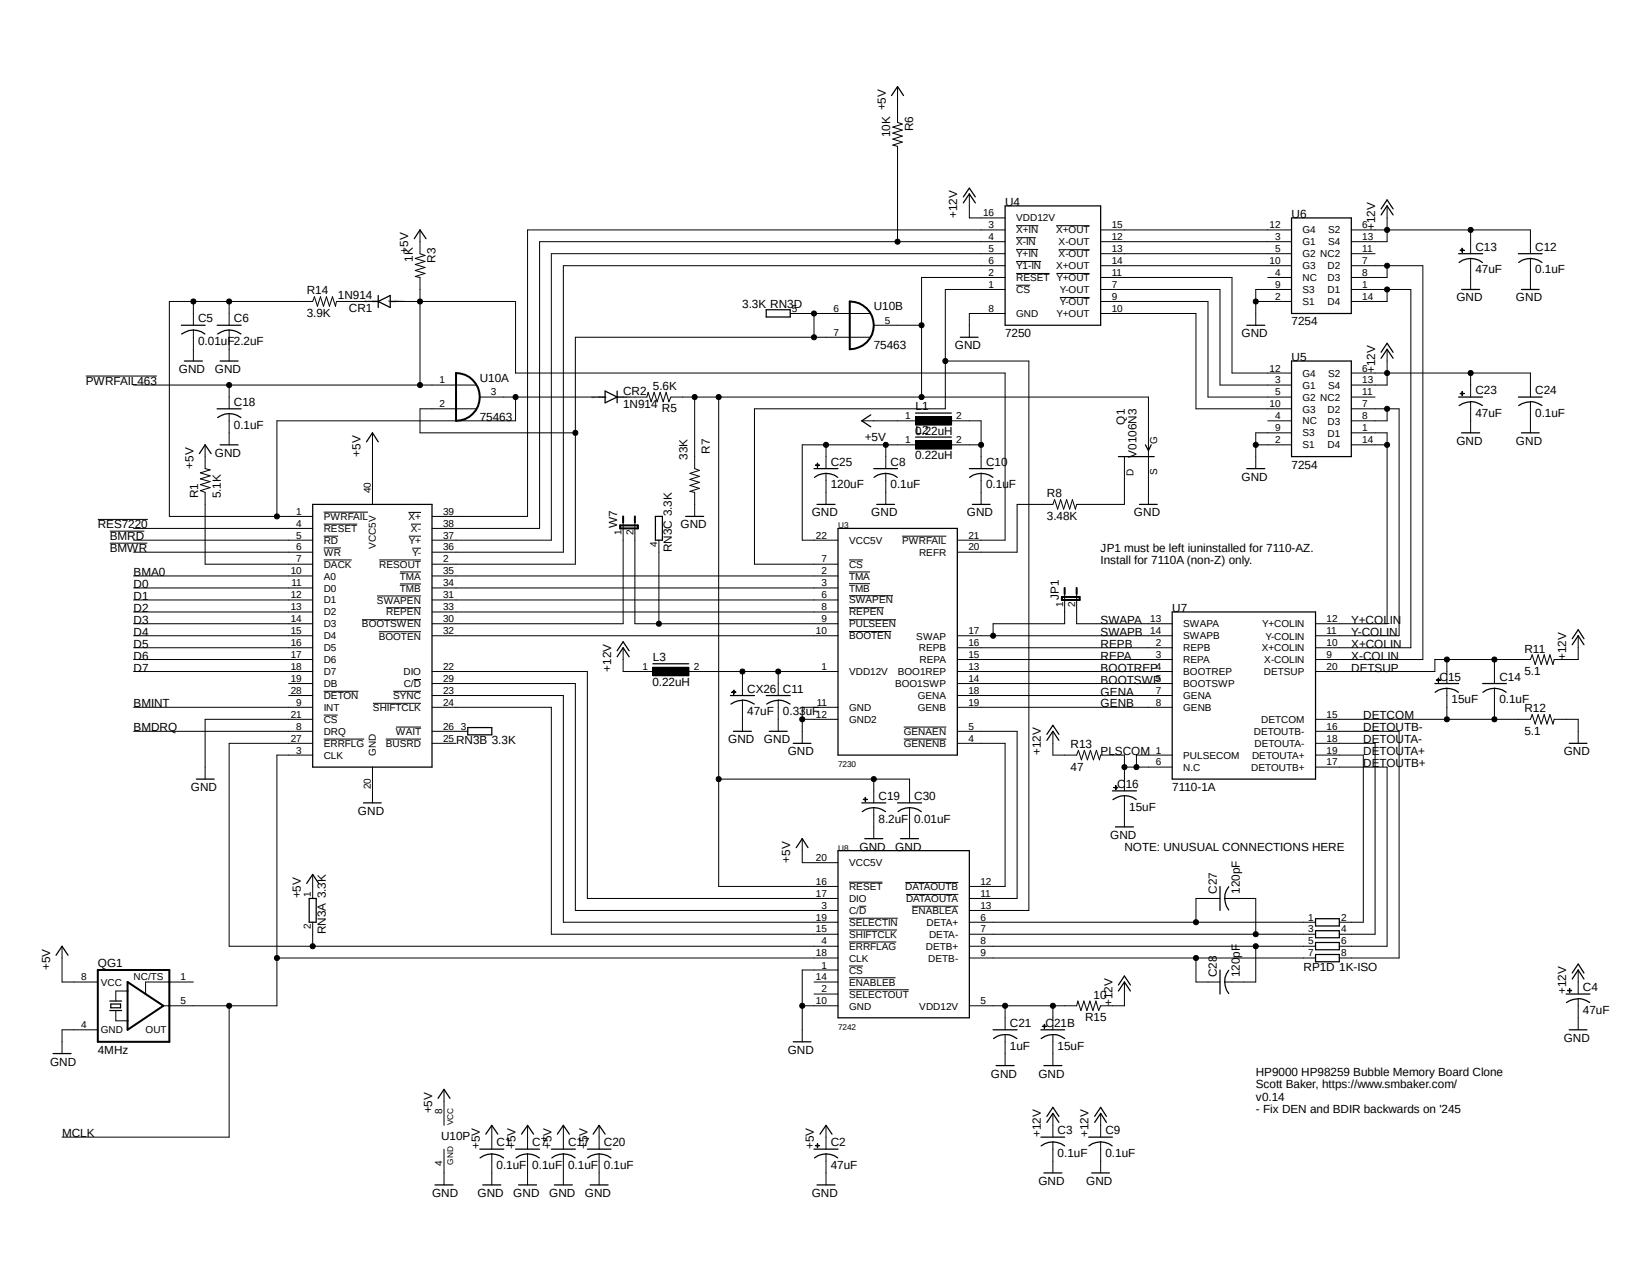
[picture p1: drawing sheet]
<svg xmlns="http://www.w3.org/2000/svg" width="279mm" height="216mm" viewBox="0 0 279 216" stroke-linecap="round" stroke-linejoin="round" font-family="sans-serif">
<defs><g id="words">
<g font-size="2">
<text x="149.9" y="18.7" transform="rotate(-90 149.9 18.7)">+5V</text>
<text x="150.7" y="23.2" transform="rotate(-90 150.7 23.2)">10K</text>
<text x="154.5" y="22.2" transform="rotate(-90 154.5 22.2)">R6</text>
<text x="170.1" y="34.8">U4</text>
<text x="162" y="36.9" transform="rotate(-90 162 36.9)">+12V</text>
<text x="218.6" y="36.9">U6</text>
<text x="232.7" y="38.9" transform="rotate(-90 232.7 38.9)">+12V</text>
<text x="69.1" y="42.9" transform="rotate(-90 69.1 42.9)">+5V</text>
<text x="69.8" y="44.3" transform="rotate(-90 69.8 44.3)">1K</text>
<text x="73.7" y="44.4" transform="rotate(-90 73.7 44.4)">R3</text>
<text x="249.7" y="46.3">47uF</text>
<text x="249.7" y="42.4">C13</text>
<text x="259.8" y="42.4">C12</text>
<text x="259.8" y="46.3">0.1uF</text>
<text x="51.9" y="53.6">3.9K</text>
<text x="51.9" y="49.8">R14</text>
<text x="57.2" y="50.5">1N914</text>
<text x="59.1" y="52.8">CR1</text>
<text x="125.6" y="52.2">3.3K RN3D</text>
<text x="147.9" y="52.5">U10B</text>
<text x="246.5" y="51">GND</text>
<text x="256.5" y="51">GND</text>
<text x="33.5" y="58.4">0.01uF2.2uF</text>
<text x="33.5" y="54.5">C5</text>
<text x="39.6" y="54.5">C6</text>
<text x="147.9" y="59.1">75463</text>
<text x="161.6" y="59.1">GND</text>
<text x="170.1" y="57.1">7250</text>
<text x="210.1" y="57.1">GND</text>
<text x="218.6" y="55">7254</text>
<text x="14.5" y="65.2">PWRFAIL463</text>
<text x="30.3" y="63.1">GND</text>
<text x="36.4" y="63.1">GND</text>
<text x="81.2" y="64.6">U10A</text>
<text x="110.5" y="66">5.6K</text>
<text x="218.6" y="61.1">U5</text>
<text x="232.7" y="63.1" transform="rotate(-90 232.7 63.1)">+12V</text>
<text x="39.6" y="68.7">C18</text>
<text x="81.2" y="71.2">75463</text>
<text x="105.5" y="69">1N914</text>
<text x="105.5" y="66.8">CR2</text>
<text x="112" y="69.8">R5</text>
<text x="154.9" y="69.4">L1</text>
<text x="190.4" y="71.8" transform="rotate(-90 190.4 71.8)">Q1</text>
<text x="249.7" y="70.5">47uF</text>
<text x="249.7" y="66.7">C23</text>
<text x="259.8" y="70.5">0.1uF</text>
<text x="259.8" y="66.7">C24</text>
<text x="36.4" y="77.3">GND</text>
<text x="39.6" y="72.5">0.1uF</text>
<text x="61" y="77.3" transform="rotate(-90 61 77.3)">+5V</text>
<text x="116.3" y="77.8" transform="rotate(-90 116.3 77.8)">33K</text>
<text x="120.1" y="76.8" transform="rotate(-90 120.1 76.8)">R7</text>
<text x="146.3" y="74.6">+5V</text>
<text x="154.9" y="77.7">0.22uH</text>
<text x="154.9" y="73.6">0.22uH</text>
<text x="154.9" y="73.4">L2</text>
<text x="192.3" y="77.4" transform="rotate(-90 192.3 77.4)">V0106N3</text>
<text x="246.5" y="75.3">GND</text>
<text x="256.5" y="75.3">GND</text>
<text x="32.7" y="79.3" transform="rotate(-90 32.7 79.3)">+5V</text>
<text x="140.6" y="82.6">120uF</text>
<text x="140.6" y="78.8">C25</text>
<text x="150.7" y="78.8">C8</text>
<text x="150.7" y="82.6">0.1uF</text>
<text x="166.9" y="82.6">0.1uF</text>
<text x="166.9" y="78.8">C10</text>
<text x="210.1" y="81.3">GND</text>
<text x="218.6" y="79.3">7254</text>
<text x="16.6" y="89.4">RES7220</text>
<text x="33.5" y="84.3" transform="rotate(-90 33.5 84.3)">R1</text>
<text x="37.4" y="84.3" transform="rotate(-90 37.4 84.3)">5.1K</text>
<text x="104.4" y="89.4" transform="rotate(-90 104.4 89.4)">W7</text>
<text x="115.1" y="89.4">GND</text>
<text x="137.4" y="87.4">GND</text>
<text x="147.4" y="87.4">GND</text>
<text x="163.6" y="87.4">GND</text>
<text x="177.2" y="88">3.48K</text>
<text x="177.2" y="84.2">R8</text>
<text x="191.9" y="87.4">GND</text>
<text x="18.6" y="93.4">BMWR</text>
<text x="18.6" y="91.4">BMRD</text>
<text x="113.7" y="93.4" transform="rotate(-90 113.7 93.4)">RN3C 3.3K</text>
<text x="186.3" y="93.3">JP1 must be left iuninstalled for 7110-AZ.</text>
<text x="186.3" y="95.5">Install for 7110A (non-Z) only.</text>
<text x="22.6" y="99.5">D0</text>
<text x="22.6" y="101.5">D1</text>
<text x="22.6" y="97.5">BMA0</text>
<text x="179.2" y="101.5" transform="rotate(-90 179.2 101.5)">JP1</text>
<text x="22.6" y="103.5">D2</text>
<text x="22.6" y="105.5">D3</text>
<text x="22.6" y="107.6">D4</text>
<text x="186.3" y="107.6">SWAPB</text>
<text x="186.3" y="105.5">SWAPA</text>
<text x="198.4" y="103.5">U7</text>
<text x="228.7" y="107.6">Y-COLIN</text>
<text x="228.7" y="105.5">Y+COLIN</text>
<text x="22.6" y="109.6">D5</text>
<text x="22.6" y="111.6">D6</text>
<text x="22.6" y="113.6">D7</text>
<text x="103.4" y="113.6" transform="rotate(-90 103.4 113.6)">+12V</text>
<text x="110.5" y="111.8">L3</text>
<text x="186.3" y="109.6">REPB</text>
<text x="186.3" y="111.6">REPA</text>
<text x="186.3" y="113.6">BOOTREP</text>
<text x="228.7" y="113.6">DETSUP</text>
<text x="228.7" y="111.6">X-COLIN</text>
<text x="228.7" y="109.6">X+COLIN</text>
<text x="258" y="110.4">R11</text>
<text x="265" y="111.6" transform="rotate(-90 265 111.6)">+12V</text>
<text x="22.6" y="119.7">BMINT</text>
<text x="110.4" y="116">0.22uH</text>
<text x="126.4" y="117.2">CX26</text>
<text x="132.5" y="117.2">C11</text>
<text x="186.3" y="115.7">BOOTSWP</text>
<text x="186.3" y="117.7">GENA</text>
<text x="186.3" y="119.7">GENB</text>
<text x="243.6" y="115.1">C15</text>
<text x="245.7" y="119">15uF</text>
<text x="253.7" y="119">0.1uF</text>
<text x="253.7" y="115.1">C14</text>
<text x="258" y="114.3">5.1</text>
<text x="22.6" y="123.7">BMDRQ</text>
<text x="77.2" y="125.9">RN3B 3.3K</text>
<text x="123.2" y="125.8">GND</text>
<text x="126.4" y="121">47uF</text>
<text x="129.3" y="125.8">GND</text>
<text x="132.5" y="121">0.33uF</text>
<text x="230.7" y="125.8">DETOUTA-</text>
<text x="230.7" y="123.7">DETOUTB-</text>
<text x="230.7" y="121.7">DETCOM</text>
<text x="258" y="124.3">5.1</text>
<text x="258" y="120.5">R12</text>
<text x="133.3" y="127.8">GND</text>
<text x="176.1" y="127.8" transform="rotate(-90 176.1 127.8)">+12V</text>
<text x="181.2" y="130.4">47</text>
<text x="181.2" y="126.6">R13</text>
<text x="186.3" y="127.8">PLSCOM</text>
<text x="230.7" y="129.8">DETOUTB+</text>
<text x="230.7" y="127.8">DETOUTA+</text>
<text x="264.6" y="127.8">GND</text>
<text x="32.3" y="133.8">GND</text>
<text x="60.6" y="137.9">GND</text>
<text x="148.7" y="135.3">C19</text>
<text x="154.7" y="135.3">C30</text>
<text x="189.1" y="133.3">C16</text>
<text x="191.1" y="137.2">15uF</text>
<text x="198.4" y="133.8">7110-1A</text>
<text x="145.5" y="143.9">GND</text>
<text x="148.7" y="139.2">8.2uF</text>
<text x="151.5" y="143.9">GND</text>
<text x="154.7" y="139.2">0.01uF</text>
<text x="187.9" y="141.9">GND</text>
<text x="190.3" y="143.9">NOTE: UNUSUAL CONNECTIONS HERE</text>
<text x="133.7" y="146" transform="rotate(-90 133.7 146)">+5V</text>
<text x="50.9" y="152" transform="rotate(-90 50.9 152)">+5V</text>
<text x="206" y="151.2" transform="rotate(-90 206 151.2)">C27</text>
<text x="209.8" y="151.2" transform="rotate(-90 209.8 151.2)">120pF</text>
<text x="55.1" y="158.1" transform="rotate(-90 55.1 158.1)">RN3A 3.3K</text>
<text x="8.5" y="164.1" transform="rotate(-90 8.5 164.1)">+5V</text>
<text x="16.6" y="163.6">QG1</text>
<text x="206" y="165.4" transform="rotate(-90 206 165.4)">C28</text>
<text x="209.8" y="165.4" transform="rotate(-90 209.8 165.4)">120pF</text>
<text x="220.6" y="164.3">RP1D 1K-ISO</text>
<text x="267.9" y="167.7">C4</text>
<text x="170.9" y="173.7">C21</text>
<text x="177" y="173.7">C21B</text>
<text x="183.6" y="172.8">R15</text>
<text x="185.1" y="169">10</text>
<text x="188.3" y="170.2" transform="rotate(-90 188.3 170.2)">+12V</text>
<text x="265" y="168.2" transform="rotate(-90 265 168.2)">+12V</text>
<text x="267.9" y="171.5">47uF</text>
<text x="16.6" y="178.3">4MHz</text>
<text x="133.3" y="178.3">GND</text>
<text x="170.9" y="177.6">1uF</text>
<text x="179" y="177.6">15uF</text>
<text x="264.6" y="176.3">GND</text>
<text x="8.5" y="180.3">GND</text>
<text x="167.7" y="182.3">GND</text>
<text x="175.7" y="182.3">GND</text>
<text x="212.5" y="182">HP9000 HP98259 Bubble Memory Board Clone</text>
<text x="212.5" y="184.1">Scott Baker, https://www.smbaker.com/</text>
<text x="73.1" y="188.4" transform="rotate(-90 73.1 188.4)">+5V</text>
<text x="179" y="191.9">C3</text>
<text x="187.1" y="191.9">C9</text>
<text x="212.5" y="186.3">v0.14</text>
<text x="212.5" y="188.4">- Fix DEN and BDIR backwards on '245</text>
<text x="10.5" y="192.4">MCLK</text>
<text x="74.6" y="192.9">U10P</text>
<text x="81.2" y="194.4" transform="rotate(-90 81.2 194.4)">+5V</text>
<text x="84" y="193.9">C1</text>
<text x="84" y="197.8">0.1uF 0.1uF 0.1uF 0.1uF</text>
<text x="87.2" y="194.4" transform="rotate(-90 87.2 194.4)">+5V</text>
<text x="90.1" y="193.9">C7</text>
<text x="93.3" y="194.4" transform="rotate(-90 93.3 194.4)">+5V</text>
<text x="96.1" y="193.9">C17</text>
<text x="99.4" y="194.4" transform="rotate(-90 99.4 194.4)">+5V</text>
<text x="102.2" y="193.9">C20</text>
<text x="137.8" y="194.4" transform="rotate(-90 137.8 194.4)">+5V</text>
<text x="140.6" y="197.8">47uF</text>
<text x="140.6" y="193.9">C2</text>
<text x="176.1" y="192.4" transform="rotate(-90 176.1 192.4)">+12V</text>
<text x="179" y="195.7">0.1uF</text>
<text x="184.2" y="192.4" transform="rotate(-90 184.2 192.4)">+12V</text>
<text x="187.1" y="195.7">0.1uF</text>
<text x="73.1" y="202.5">GND</text>
<text x="80.8" y="202.5">GND</text>
<text x="86.9" y="202.5">GND</text>
<text x="92.9" y="202.5">GND</text>
<text x="99" y="202.5">GND</text>
<text x="137.4" y="202.5">GND</text>
<text x="175.7" y="200.5">GND</text>
<text x="183.8" y="200.5">GND</text>
</g>
<g font-size="1.7">
<text x="166.4" y="36.6">16</text>
<text x="167.3" y="38.6">3</text>
<text x="167.3" y="40.6">4</text>
<text x="172" y="37.5">VDD12V</text>
<text x="172" y="39.5">X+IN</text>
<text x="172" y="41.5">X-IN</text>
<text x="178.7" y="39.5">X+OUT</text>
<text x="179.2" y="41.5">X-OUT</text>
<text x="188.1" y="38.6">15</text>
<text x="188.1" y="40.6">12</text>
<text x="214.8" y="38.6">12</text>
<text x="215.8" y="40.6">3</text>
<text x="220.4" y="39.5">G4</text>
<text x="220.4" y="41.5">G1</text>
<text x="224.7" y="39.5">S2</text>
<text x="224.7" y="41.5">S4</text>
<text x="230.5" y="38.6">6</text>
<text x="230.5" y="40.6">13</text>
<text x="167.3" y="42.6">5</text>
<text x="167.3" y="44.7">6</text>
<text x="167.3" y="46.7">2</text>
<text x="172" y="43.5">Y+IN</text>
<text x="172" y="45.6">Y1-IN</text>
<text x="172" y="47.6">RESET Y+OUT</text>
<text x="178.7" y="45.6">X+OUT</text>
<text x="179.2" y="43.6">X-OUT</text>
<text x="188.1" y="42.6">13</text>
<text x="188.1" y="44.7">14</text>
<text x="188.1" y="46.7">11</text>
<text x="214.8" y="44.7">10</text>
<text x="215.8" y="42.6">5</text>
<text x="215.8" y="46.7">4</text>
<text x="220.4" y="43.5">G2 NC2</text>
<text x="220.4" y="45.6">G3</text>
<text x="220.4" y="47.6">NC</text>
<text x="224.7" y="45.6">D2</text>
<text x="224.7" y="47.6">D3</text>
<text x="230.5" y="42.6">11</text>
<text x="230.5" y="44.7">7</text>
<text x="230.5" y="46.7">8</text>
<text x="134" y="52.7">5</text>
<text x="141.1" y="52.7">6</text>
<text x="167.3" y="48.7">1</text>
<text x="167.3" y="52.7">8</text>
<text x="172" y="49.6">CS</text>
<text x="172" y="53.6">GND</text>
<text x="178.8" y="53.6">Y+OUT</text>
<text x="179.4" y="49.6">Y-OUT</text>
<text x="179.4" y="51.6">Y-OUT</text>
<text x="188.1" y="48.7">7</text>
<text x="188.1" y="50.7">9</text>
<text x="188.1" y="52.7">10</text>
<text x="215.8" y="48.7">9</text>
<text x="215.8" y="50.7">2</text>
<text x="220.4" y="49.6">S3</text>
<text x="220.4" y="51.6">S1</text>
<text x="224.7" y="49.6">D1</text>
<text x="224.7" y="51.6">D4</text>
<text x="230.5" y="48.7">1</text>
<text x="230.5" y="50.7">14</text>
<text x="141.1" y="56.8">7</text>
<text x="149.7" y="54.8">5</text>
<text x="74.4" y="64.9">1</text>
<text x="214.8" y="62.9">12</text>
<text x="215.8" y="64.9">3</text>
<text x="220.4" y="63.8">G4</text>
<text x="220.4" y="65.7">G1</text>
<text x="224.7" y="63.8">S2</text>
<text x="224.7" y="65.8">S4</text>
<text x="230.5" y="62.9">6</text>
<text x="230.5" y="64.9">13</text>
<text x="74.4" y="68.9">2</text>
<text x="83.1" y="66.9">3</text>
<text x="153.2" y="70.9">1</text>
<text x="161.8" y="70.9">2</text>
<text x="214.8" y="68.9">10</text>
<text x="215.8" y="66.9">5</text>
<text x="215.8" y="70.9">4</text>
<text x="220.4" y="67.8">G2 NC2</text>
<text x="220.4" y="69.8">G3</text>
<text x="220.4" y="71.8">NC</text>
<text x="224.7" y="69.8">D2</text>
<text x="224.7" y="71.8">D3</text>
<text x="230.5" y="66.9">11</text>
<text x="230.5" y="68.9">7</text>
<text x="230.5" y="70.9">8</text>
<text x="153.2" y="75">1</text>
<text x="161.8" y="75">2</text>
<text x="195.8" y="75.1" transform="rotate(-90 195.8 75.1)">G</text>
<text x="215.8" y="72.9">9</text>
<text x="215.8" y="75">2</text>
<text x="220.4" y="73.8">S3</text>
<text x="220.4" y="75.9">S1</text>
<text x="224.7" y="73.9">D1</text>
<text x="224.7" y="75.9">D4</text>
<text x="230.5" y="72.9">1</text>
<text x="230.5" y="75">14</text>
<text x="62.7" y="83.5" transform="rotate(-90 62.7 83.5)">40</text>
<text x="191.8" y="80.5" transform="rotate(-90 191.8 80.5)">D</text>
<text x="195.8" y="80.4" transform="rotate(-90 195.8 80.4)">S</text>
<text x="50.1" y="87.1">1</text>
<text x="50.1" y="89.1">4</text>
<text x="54.8" y="88">PWRFAIL</text>
<text x="69.1" y="88">X+</text>
<text x="75" y="87.1">39</text>
<text x="75" y="89.1">38</text>
<text x="50.1" y="91.1">5</text>
<text x="50.1" y="93.1">6</text>
<text x="50.1" y="95.2">7</text>
<text x="54.8" y="90">RESET</text>
<text x="54.8" y="92">RD</text>
<text x="54.8" y="94">WR</text>
<text x="63.6" y="92.9" transform="rotate(-90 63.6 92.9)">VCC5V</text>
<text x="69.2" y="92">Y+</text>
<text x="69.6" y="90">X-</text>
<text x="69.8" y="94.1">Y-</text>
<text x="75" y="91.1">37</text>
<text x="75" y="93.1">36</text>
<text x="75" y="95.2">2</text>
<text x="105.2" y="90.6" transform="rotate(-90 105.2 90.6)">1</text>
<text x="107.2" y="90.6" transform="rotate(-90 107.2 90.6)">2</text>
<text x="111.2" y="92.6" transform="rotate(-90 111.2 92.6)">4</text>
<text x="138.1" y="91.1">22</text>
<text x="139" y="95.2">7</text>
<text x="143.7" y="92">VCC5V</text>
<text x="152.7" y="92">PWRFAIL</text>
<text x="155.5" y="94.1">REFR</text>
<text x="163.9" y="91.1">21</text>
<text x="163.9" y="93.1">20</text>
<text x="49.2" y="97.2">10</text>
<text x="49.2" y="101.2">12</text>
<text x="49.3" y="99.2">11</text>
<text x="54.8" y="96.1">DACK</text>
<text x="54.8" y="98.1">A0</text>
<text x="54.8" y="100.1">D0</text>
<text x="64.2" y="96.1">RESOUT</text>
<text x="67.7" y="98.1">TMA</text>
<text x="67.7" y="100.1">TMB</text>
<text x="75" y="97.2">35</text>
<text x="75" y="99.2">34</text>
<text x="75" y="101.2">31</text>
<text x="139" y="97.2">2</text>
<text x="139" y="99.2">3</text>
<text x="139" y="101.2">6</text>
<text x="143.7" y="96.1">CS</text>
<text x="143.7" y="98.1">TMA</text>
<text x="143.7" y="100.1">TMB</text>
<text x="49.2" y="103.3">13</text>
<text x="49.2" y="105.3">14</text>
<text x="49.2" y="107.3">15</text>
<text x="54.8" y="102.1">D1</text>
<text x="54.8" y="104.1">D2</text>
<text x="54.8" y="106.2">D3</text>
<text x="61.3" y="106.2">BOOTSWEN</text>
<text x="63.8" y="102.2">SWAPEN</text>
<text x="65.4" y="104.1">REPEN</text>
<text x="75" y="103.3">33</text>
<text x="75" y="105.3">30</text>
<text x="75" y="107.3">32</text>
<text x="138.1" y="107.3">10</text>
<text x="139" y="103.3">8</text>
<text x="139" y="105.3">9</text>
<text x="143.7" y="102.1">SWAPEN</text>
<text x="143.7" y="104.1">REPEN</text>
<text x="143.7" y="106.2">PULSEEN</text>
<text x="163.9" y="107.3">17</text>
<text x="179.9" y="102.7" transform="rotate(-90 179.9 102.7)">1</text>
<text x="181.9" y="102.7" transform="rotate(-90 181.9 102.7)">2</text>
<text x="194.6" y="105.3">13</text>
<text x="194.6" y="107.3">14</text>
<text x="200.2" y="106.2">SWAPA</text>
<text x="213.6" y="106.2">Y+COLIN</text>
<text x="224.5" y="105.3">12</text>
<text x="224.5" y="107.3">11</text>
<text x="49.2" y="109.3">16</text>
<text x="49.2" y="111.3">17</text>
<text x="49.2" y="113.4">18</text>
<text x="54.8" y="108.2">D4</text>
<text x="54.8" y="110.2">D5</text>
<text x="54.8" y="112.2">D6</text>
<text x="64.1" y="108.2">BOOTEN</text>
<text x="75" y="113.4">22</text>
<text x="108.7" y="113.4">1</text>
<text x="117.4" y="113.4">2</text>
<text x="139" y="113.4">1</text>
<text x="143.7" y="108.2">BOOTEN</text>
<text x="155.1" y="108.2">SWAP</text>
<text x="155.5" y="110.2">REPB</text>
<text x="155.6" y="112.2">REPA</text>
<text x="163.9" y="109.3">16</text>
<text x="163.9" y="111.3">15</text>
<text x="163.9" y="113.4">13</text>
<text x="195.6" y="109.3">2</text>
<text x="195.6" y="111.3">3</text>
<text x="195.6" y="113.4">4</text>
<text x="200.2" y="108.2">SWAPB</text>
<text x="200.2" y="110.2">REPB</text>
<text x="200.2" y="112.2">REPA</text>
<text x="213.5" y="110.2">X+COLIN</text>
<text x="214" y="112.2">X-COLIN</text>
<text x="214.2" y="108.2">Y-COLIN</text>
<text x="224.5" y="109.3">10</text>
<text x="224.5" y="111.3">9</text>
<text x="224.5" y="113.4">20</text>
<text x="49.2" y="115.4">19</text>
<text x="49.2" y="117.4">28</text>
<text x="50.1" y="119.4">9</text>
<text x="54.8" y="114.3">D7</text>
<text x="54.8" y="116.2">DB</text>
<text x="54.8" y="118.3">DETON</text>
<text x="66.5" y="118.3">SYNC</text>
<text x="68.3" y="114.3">DIO</text>
<text x="68.3" y="116.3">C/D</text>
<text x="75" y="115.4">29</text>
<text x="75" y="117.4">23</text>
<text x="75" y="119.4">24</text>
<text x="138.2" y="119.4">11</text>
<text x="143.7" y="114.3">VDD12V</text>
<text x="151.5" y="116.3">BOO1SWP</text>
<text x="151.9" y="114.3">BOO1REP</text>
<text x="155.3" y="118.3">GENA</text>
<text x="163.9" y="115.4">14</text>
<text x="163.9" y="117.4">18</text>
<text x="163.9" y="119.4">19</text>
<text x="195.6" y="115.4">5</text>
<text x="195.6" y="117.4">7</text>
<text x="195.6" y="119.4">8</text>
<text x="200.2" y="114.3">BOOTREP</text>
<text x="200.2" y="116.2">BOOTSWP</text>
<text x="200.2" y="118.3">GENA</text>
<text x="213.9" y="114.3">DETSUP</text>
<text x="49.2" y="121.4">21</text>
<text x="49.2" y="125.5">27</text>
<text x="50.1" y="123.4">8</text>
<text x="54.8" y="120.3">INT</text>
<text x="54.8" y="122.3">CS</text>
<text x="54.8" y="124.3">DRQ</text>
<text x="63.1" y="120.3">SHIFTCLK</text>
<text x="67" y="124.4">WAIT</text>
<text x="75" y="123.4">26</text>
<text x="75" y="125.5">25</text>
<text x="78" y="123.4">3</text>
<text x="138.1" y="121.4">12</text>
<text x="143.7" y="120.3">GND</text>
<text x="143.7" y="122.3">GND2</text>
<text x="153" y="124.4">GENAEN</text>
<text x="155.3" y="120.3">GENB</text>
<text x="163.9" y="123.4">5</text>
<text x="163.9" y="125.5">4</text>
<text x="200.2" y="120.3">GENB</text>
<text x="212.2" y="124.4">DETOUTB-</text>
<text x="213.4" y="122.3">DETCOM</text>
<text x="224.5" y="121.4">15</text>
<text x="224.5" y="123.4">16</text>
<text x="224.5" y="125.5">18</text>
<text x="50.1" y="127.5">3</text>
<text x="54.8" y="126.4">ERRFLG</text>
<text x="54.8" y="128.4">CLK</text>
<text x="63.6" y="127.9" transform="rotate(-90 63.6 127.9)">GND</text>
<text x="65.3" y="126.4">BUSRD</text>
<text x="153" y="126.4">GENENB</text>
<text x="195.6" y="127.5">1</text>
<text x="195.6" y="129.5">6</text>
<text x="200.2" y="128.4">PULSECOM</text>
<text x="200.2" y="130.4">N.C</text>
<text x="211.8" y="130.4">DETOUTB+</text>
<text x="211.9" y="128.4">DETOUTA+</text>
<text x="212.3" y="126.4">DETOUTA-</text>
<text x="224.5" y="127.5">19</text>
<text x="224.5" y="129.5">17</text>
<text x="62.7" y="133.5" transform="rotate(-90 62.7 133.5)">20</text>
<text x="138.1" y="145.7">20</text>
<text x="138.1" y="149.7">16</text>
<text x="143.7" y="146.6">VCC5V</text>
<text x="165.9" y="149.7">12</text>
<text x="52.6" y="151.7" transform="rotate(-90 52.6 151.7)">1</text>
<text x="138.1" y="151.7">17</text>
<text x="138.1" y="155.8">19</text>
<text x="139" y="153.8">3</text>
<text x="143.7" y="150.6">RESET</text>
<text x="143.7" y="152.6">DIO</text>
<text x="143.7" y="154.6">C/D</text>
<text x="153.2" y="150.6">DATAOUTB</text>
<text x="153.3" y="152.7">DATAOUTA</text>
<text x="154.3" y="154.6">ENABLEA</text>
<text x="165.9" y="151.7">11</text>
<text x="165.9" y="153.8">13</text>
<text x="165.9" y="155.8">6</text>
<text x="221.4" y="155.8">1</text>
<text x="226.9" y="155.8">2</text>
<text x="52.6" y="157.3" transform="rotate(-90 52.6 157.3)">2</text>
<text x="138.1" y="161.8">18</text>
<text x="138.1" y="157.8">15</text>
<text x="139" y="159.8">4</text>
<text x="143.7" y="156.7">SELECTIN</text>
<text x="143.7" y="158.7">SHIFTCLK</text>
<text x="143.7" y="160.7">ERRFLAG</text>
<text x="156.7" y="160.7">DETB+</text>
<text x="156.8" y="156.7">DETA+</text>
<text x="157.2" y="158.7">DETA-</text>
<text x="165.9" y="157.8">7</text>
<text x="165.9" y="159.8">8</text>
<text x="165.9" y="161.8">9</text>
<text x="221.4" y="157.8">3</text>
<text x="221.4" y="159.8">5</text>
<text x="221.4" y="161.8">7</text>
<text x="226.9" y="157.8">4</text>
<text x="226.9" y="159.8">6</text>
<text x="226.9" y="161.8">8</text>
<text x="13.8" y="165.9">8</text>
<text x="17.1" y="166.8">VCC</text>
<text x="22.6" y="165.7">NC/TS</text>
<text x="30.5" y="165.9">1</text>
<text x="138.1" y="165.9">14</text>
<text x="139" y="163.9">1</text>
<text x="139" y="167.9">2</text>
<text x="143.7" y="162.7">CLK</text>
<text x="143.7" y="164.8">CS</text>
<text x="143.7" y="166.8">ENABLEB</text>
<text x="157.1" y="162.7">DETB-</text>
<text x="13.8" y="173.9">4</text>
<text x="30.5" y="169.9">5</text>
<text x="138.1" y="169.9">10</text>
<text x="143.7" y="168.8">SELECTOUT</text>
<text x="143.7" y="170.8">GND</text>
<text x="155.6" y="170.8">VDD12V</text>
<text x="165.9" y="169.9">5</text>
<text x="17.1" y="174.8">GND</text>
<text x="24.6" y="174.8">OUT</text>
<text x="74.8" y="188.6" transform="rotate(-90 74.8 188.6)">8</text>
<text x="74.8" y="197.2" transform="rotate(-90 74.8 197.2)">4</text>
</g>
<g font-size="1.4">
<text x="141.8" y="89.4">U3</text>
<text x="141.8" y="129.8">7230</text>
<text x="141.8" y="143.9">U8</text>
<text x="141.8" y="174.2">7242</text>
<text x="76.7" y="190.4" transform="rotate(-90 76.7 190.4)">VCC</text>
<text x="76.7" y="197.1" transform="rotate(-90 76.7 197.1)">GND</text>
</g>
<g font-size=".4">
<text x="61.7" y="51.2">SpiceOrder 2</text>
<text x="65.7" y="51.2">SpiceOrder 1</text>
<text x="100.1" y="67.4">SpiceOrder 1</text>
<text x="104.1" y="67.4">SpiceOrder 2</text>
</g>
</g></defs>
<path d="M6.4 12.8l266.6 190.3M273 12.8l-266.6 190.3" fill="none" stroke="#fff" stroke-width=".17"/>
<g fill="none" stroke="#000" stroke-width=".17">
<path d="M151.9 14.6v6.1l.8 .3-1.6 .5 1.6 .5-1.6 .5 1.6 .5-1.6 .5 1.6 .5-1.6 .6 .8 .2v16.1M71.1 38.9v4l.8 .3-1.6 .5 1.6 .5-1.6 .5 1.6 .6-1.6 .5 1.6 .5-1.6 .5 .8 .1v18.3M164 32.8v4.1h6.1M170.1 38.9h-80.8v48.5h-16.2M172 38.2h3.7M178.7 38.2h5.7M186.3 38.9h32.3M228.7 38.9h30.3v4M234.7 34.8v6.1h-6M248.9 38.9v4M32.7 51v4M32.7 55.8v5.3"/>
<path d="M38.8 51v4M38.8 55.8v5.3M63 51h-6.1l-.1 .8-.5-1.6-.5 1.6-.6-1.6-.5 1.6-.5-1.6-.5 1.6-.5-1.6-.3 .8h-24.2v36.4h24.2M67.1 51h20.1v12.1h82.9v28.3h-8.1M133.7 53h13.6M137.8 53v4.1M147.3 57.1h-49.9v38.4h-24.3M147.9 55h8.1M170.1 40.9h-78.8v48.5h-18.2M170.1 42.9h-76.8v48.5h-20.2M170.1 45h-74.8v48.4h-22.2M170.1 49h-10.1v20.2h-32.3v26.3h14.1"/>
<path d="M170.1 46.9h-14.1v20.3M170.1 53h-6.1v4.1M172 40.2h3.3M172 42.2h3.7M172 44.2h4.2M172 46.3h5.6M172 48.3h2.3M178.8 46.3h5.6M179.2 42.2h5.2M179.4 50.3h5M186.3 40.9h32.3M186.3 42.9h32.3"/>
<path d="M186.3 45h32.3M186.3 46.9h22.2v16.2h10.1M186.3 49h20.2v16.2h12.1M186.3 51h18.1v16.2h14.2M186.3 53h16.1v16.2h16.2M212.5 51h6.1M214.5 46.9h4.1M218.6 49h-6.1v6M228.7 49h10.1v60.6h-16.2M228.7 45h12.1v66.6h-18.2M228.7 42.9h4M234.7 45v1.9h-6"/>
<path d="M234.7 49v2h-6M234.7 59.1v6.1h-6M247.1 42.3l.7 .1zM247.4 42l.1 .7zM248.9 43.7v5.3M259 43.7v5.3M14.5 63.6h12M22.6 65.2h58M34.7 75.3v4l.9 .2-1.7 .5 1.7 .5-1.7 .5 1.7 .5-1.7 .5 1.7 .5-1.7 .5 .8 .3v12.2h18.2M38.8 65.2v4M38.8 70v5.3M63 73.2v12.1"/>
<path d="M80.6 69.2h-9.5v4h26.3M81.2 67.2h20.2M87.2 67.2v4h-40.3v16.2M105.5 67.2h4l.2-.8 .5 1.6 .5-1.6 .5 1.6 .5-1.6 .5 1.6 .5-1.6 .5 1.6 .3-.8h80.9v18.1M117.6 67.2v12.1l.8 .3-1.6 .5 1.6 .5-1.6 .5 1.6 .5-1.6 .5 1.6 .5-1.6 .5 .8 .2v4.1M121.6 67.2v82.8h20.2M138 78.7h.7zM138.3 78.4l.1 .6zM139.8 75.3v4M145.8 71.2h10.2M149.9 75.3v4M154.9 74.5h6.1v1.5h-6.1z"/>
<path d="M154.9 70.5h6.1v1.4h-6.1zM156 75.3h-20.2v16.1h6M160 61.1h14.1v93h-10.1M160 71.2h6v8.1M160 75.3h6M190.3 77.3v8h-8.1l-.2 .8-.5-1.6-.5 1.6-.5-1.6-.5 1.6-.5-1.6-.5 1.6-.5-1.6-.3 .8h-6.1v8.1h-10.1M212.5 75.3h6.1M214.5 71.2h4.1M218.6 73.2h-6.1v6.1M228.7 73.2h6v32.3h-12.1M228.7 69.2h8.1v38.4h-14.2M228.7 63.1h30.3v4.1"/>
<path d="M228.7 67.2h4M228.7 75.3h6M234.7 69.2v2h-6M247.1 66.5l.7 .1zM247.4 66.3l.1 .6zM248.9 63.1v4.1M248.9 68v5.2M259 68v5.2M16.6 87.9h8.4M18.6 89.9h5.8M18.6 91.9h6.3M22.6 89.4h30.3"/>
<path d="M22.6 91.4h30.3M22.6 93.4h30.3M22.6 97.5h30.3M22.6 99.5h30.3M54.8 86.7h7.5M54.8 88.7h5.7M54.8 90.7h2.4M54.8 92.7h2.9M54.8 94.7h4.7M64.2 94.7h7M67.7 96.8h3.5M67.7 98.8h3.5"/>
<path d="M69.1 86.7h2.1M69.2 90.7h2M69.6 88.7h1.6M69.8 92.8h1.4M73.1 97.5h68.7M73.1 99.5h68.7M105.5 88.4v17.1h-32.4M107.4 88.4v17.1h34.4M111.5 91.4v14.1M139.8 80.1v5.2M143.7 94.7h2.3M143.7 96.8h3.5"/>
<path d="M143.7 98.8h3.5M149.9 80.1v5.2M152.7 90.7h7.4M166 80.1v5.2M22.6 101.5h30.3M22.6 103.5h30.3M22.6 105.5h30.3M22.6 107.6h30.3M22.6 109.6h30.3M22.6 111.6h30.3M22.6 113.6h30.3M22.6 119.7h30.3"/>
<path d="M48.9 115.7h4M48.9 117.7h4M54.8 117h5.9M61.3 104.9h9.9M63.1 119h8.1M63.8 100.8h7.4M64.1 106.9h7.1M65.4 102.8h5.8M66.5 117h4.7M70 115h1.2M73.1 101.5h68.7M73.1 103.5h68.7"/>
<path d="M73.1 107.6h68.7M73.1 113.6h26.3v38.4h42.4M73.1 115.7h24.3v38.4h44.4M73.1 117.7h22.2v38.3h46.5M73.1 119.7h20.2v38.4h48.5M105.5 109.6v4h6M110.5 112.9h6.1v1.4h-6.1zM115.5 113.6h26.3M123.9 117.1h.6zM124.2 116.8v.6zM125.6 113.6v4.1M125.6 118.5v5.2"/>
<path d="M131.7 113.6v4.1M131.7 118.5v5.2M141.8 119.7h-6v6.1M143.7 102.8h5.9M143.7 104.9h7.9M143.7 100.8h7.4M143.7 106.8h7.1M162 107.6h36.4M162 109.6h36.4M162 111.6h36.4M162 113.6h36.4M162 115.7h36.4"/>
<path d="M162 117.7h36.4M162 119.7h36.4M180.2 100.5v5h-12.1v2.1M182.2 100.5v5h16.2M243.1 115l.7 .1zM243.4 114.7l.1 .7zM244.9 111.6v4.1M244.9 116.5v5.2M252.9 111.6v4.1M252.9 116.5v5.2M267.1 107.6v4h-4.1l-.2 .8-.5-1.6-.5 1.6-.5-1.6-.5 1.6-.5-1.6-.5 1.6-.5-1.6-.3 .8h-16.2v2h-20.2M22.6 123.7h30.3"/>
<path d="M52.9 121.7h-18.2v10.1M52.9 125.8h-14.1v34.3h103M52.9 127.8h-6v42.4h-19.3M54.8 121h2.3M54.8 125.1h6.8M63 129.8v6M65.3 125.1h5.9M67 123h4.2M73.1 123.7h6.1M73.1 125.8h4.1M121.6 131.8h32.3v4M135.8 121.7h6"/>
<path d="M146.1 135.2l.7 .1zM146.4 134.9l.1 .7zM147.9 131.8v4M147.9 136.7v5.2M153 125.1h7.1M153 123h7.1M153.9 136.7v5.2M162 123.7h10.1v28.3h-8.1M162 125.8h8.1v24.2h-6.1M178.2 123.7v4.1h4l.3-.8 .5 1.6 .5-1.6 .5 1.6 .5-1.6 .5 1.6 .5-1.6 .6 1.6 .2-.8h4v6M188.5 133.2l.7 .1zM188.8 132.9l.1 .7z"/>
<path d="M190.3 134.6v5.3M190.3 129.8h8.1M198.4 127.8h-6.1v2M222.6 121.7h36.4l.3-.8 .5 1.6 .5-1.6 .5 1.6 .5-1.6 .5 1.6 .5-1.6 .5 1.6 .2-.8h4.1v4.1M222.6 123.7h14.2v38.4h-10.1M222.6 125.8h10.1v32.3h-6M222.6 127.8h8.1v28.2h-4M222.6 129.8h12.1v30.3h-8M52.9 148v4M52.9 156v4.1M135.8 141.9v4.1h6M143.7 149.3h5.7"/>
<path d="M143.7 155.4h8.2M143.7 157.4h8.1M143.7 159.4h8M145.4 153.3h1.2M153.2 149.3h9M153.3 151.3h8.9M154.3 153.3h7.9M164 156h58.6M164 158.1h58.6M206.5 152h-4.1v4M207.3 152h5.2v6.1M10.5 160.1v6.1h6.1"/>
<path d="M16.6 174.2h-6.1v4.1M19.6 171v1.7h2M21.6 167.7h-2v1.7M32.7 166.2h-8.1v2M38.8 170.2v22.2h-28.3M46.9 162.1h94.9M135.8 170.2h6M137.8 166.2h4M137.8 168.2h4M141.8 164.1h-6v12.2M143.7 163.4h2.3M143.7 165.4h7.9"/>
<path d="M143.7 167.5h10.1M164 160.1h58.6M164 162.1h58.6M170.1 170.2v4M170.1 175v5.3M176.4 173.6l.7 .1zM176.7 173.3l.1 .7zM178.2 170.2v4M178.2 175v5.3M190.3 166.2v4h-4l-.4 .8-.4-1.6-.5 1.6-.6-1.6-.5 1.6-.5-1.6-.5 1.6-.5-1.6-.2 .8h-18.2M202.4 162.1v4.1h4.1M212.5 160.1v6.1h-5.2"/>
<path d="M265.3 167.6h.7zM265.6 167.3l.1 .6zM267.1 164.1v4.1M267.1 169v5.2M75.1 184.3v6.1M75.1 194.4v6.1M83.2 190.4v4M83.2 195.2v5.3M89.3 190.4v4M89.3 195.2v5.3M95.3 190.4v4M95.3 195.2v5.3"/>
<path d="M101.4 190.4v4M101.4 195.2v5.3M138 193.8l.7 .1zM138.3 193.5l.1 .7zM139.8 190.4v4M139.8 195.2v5.3M178.2 188.4v4M178.2 193.2v5.3M186.3 188.4v4M186.3 193.2v5.3"/>
<circle cx="234.7" cy="38.9" r=".43"/>
<circle cx="248.9" cy="38.9" r=".43"/>
<circle cx="32.7" cy="51" r=".43"/>
<circle cx="38.8" cy="51" r=".43"/>
<circle cx="71.1" cy="51" r=".43"/>
<circle cx="137.7" cy="57.1" r=".43"/>
<circle cx="137.7" cy="53" r=".43"/>
<circle cx="151.9" cy="40.9" r=".43"/>
<circle cx="156" cy="55" r=".43"/>
<circle cx="212.5" cy="51" r=".43"/>
<circle cx="234.7" cy="45" r=".43"/>
<circle cx="234.7" cy="49" r=".43"/>
<circle cx="38.8" cy="65.2" r=".43"/>
<circle cx="71.1" cy="65.2" r=".43"/>
<circle cx="87.2" cy="67.2" r=".43"/>
<circle cx="97.4" cy="73.2" r=".43"/>
<circle cx="117.6" cy="67.2" r=".43"/>
<circle cx="121.6" cy="67.2" r=".43"/>
<circle cx="139.8" cy="75.3" r=".43"/>
<circle cx="149.9" cy="75.3" r=".43"/>
<circle cx="156" cy="67.2" r=".43"/>
<circle cx="160" cy="61.1" r=".43"/>
<circle cx="166" cy="75.3" r=".43"/>
<circle cx="212.5" cy="75.3" r=".43"/>
<circle cx="234.7" cy="63.1" r=".43"/>
<circle cx="234.7" cy="69.2" r=".43"/>
<circle cx="234.7" cy="75.3" r=".43"/>
<circle cx="248.9" cy="63.1" r=".43"/>
<circle cx="46.9" cy="87.4" r=".43"/>
<circle cx="111.5" cy="105.5" r=".43"/>
<circle cx="125.6" cy="113.6" r=".43"/>
<circle cx="131.7" cy="113.6" r=".43"/>
<circle cx="168.1" cy="107.6" r=".43"/>
<circle cx="244.9" cy="111.6" r=".43"/>
<circle cx="252.9" cy="111.6" r=".43"/>
<circle cx="121.6" cy="131.8" r=".43"/>
<circle cx="135.8" cy="121.7" r=".43"/>
<circle cx="147.9" cy="131.8" r=".43"/>
<circle cx="190.3" cy="129.8" r=".43"/>
<circle cx="192.3" cy="129.8" r=".43"/>
<circle cx="244.9" cy="121.7" r=".43"/>
<circle cx="252.9" cy="121.7" r=".43"/>
<circle cx="202.4" cy="156" r=".43"/>
<circle cx="212.5" cy="158.1" r=".43"/>
<circle cx="38.8" cy="170.2" r=".43"/>
<circle cx="46.9" cy="162.1" r=".43"/>
<circle cx="52.9" cy="160.1" r=".43"/>
<circle cx="135.8" cy="170.2" r=".43"/>
<circle cx="170.1" cy="170.2" r=".43"/>
<circle cx="178.2" cy="170.2" r=".43"/>
<circle cx="202.4" cy="162.1" r=".43"/>
<circle cx="212.5" cy="160.1" r=".43"/>
</g>
<g fill="none" stroke="#000" stroke-width=".21">
<path d="M150.9 16.2l1-1.6 1 1.6M163 34.3l1-1.5 1.1 1.5M163 33.3l1-1.5 1.1 1.5M170.1 34.8h16.2v20.2h-16.2zM218.6 36.9h10.1v16.1h-10.1zM233.7 36.4l1-1.6 1.1 1.6M233.7 35.3l1-1.5 1.1 1.5M30.7 55h4M30.7 56.5a3.2 3.2 0 0 1 4 0M36.7 55h4.1M36.8 56.5a3.2 3.2 0 0 1 4 0M63 51h1"/>
<path d="M64 51l2-1v2zM64 50v2M66 51h1.1M70.1 40.4l1-1.5 1 1.5M129.7 52.4h4v1.2h-4zM162.5 57.1h3M211 55h3M233.7 59.6l1-1.5 1.1 1.5M246.8 42.9h4.1M246.9 44.4a3.2 3.2 0 0 1 4 0M247.4 49h3M257 42.9h4"/>
<path d="M257 44.4a3.2 3.2 0 0 1 3.9 0M257.5 49h3M31.2 61.1h3M33.7 76.8l1-1.5 1 1.5M36.7 69.2h4.1M36.8 70.7a3.2 3.2 0 0 1 4 0M37.3 61.1h3M37.3 75.3h3M62 74.8l1-1.6 1 1.6M101.4 67.2h1M102.4 66.2l2 1-2 1zM104.4 66.2v2"/>
<path d="M104.4 67.2h1.1M137.8 79.3h4M147.4 70.2l-1.6 1 1.6 1M147.9 79.3h4M154.9 74h6.1M154.9 69.9h6.1M164 79.3h4.1M189.3 77.3h6M193.8 75.3l.6 .9 .4-.9M211 79.3h3M218.6 61.1h10.1v16.2h-10.1zM233.7 60.6l1-1.5 1.1 1.5"/>
<path d="M246.8 67.2h4.1M247.4 73.2h3M248.9 67.9l.7 .1 1.3 .6M248.9 68l-1.4 .3-.6 .3M257 67.2h4M257.5 73.2h3M259 67.9l.7 .1 1.2 .6M259 68l-1.4 .3-.6 .3M52.9 85.3h20.2v44.5h-20.2zM110.9 87.4h1.2v4h-1.2zM116 87.4h3.1M137.8 80.8a3.2 3.2 0 0 1 4 0"/>
<path d="M138.3 85.3h3M141.8 89.4h20.2v38.4h-20.2zM147.9 80.8a3.2 3.2 0 0 1 3.9 0M148.4 85.3h3M164.1 80.8a3.2 3.2 0 0 1 3.9 0M164.5 85.3h3.1M192.8 85.3h3M104.4 111.1l1.1-1.5 1 1.5M104.4 110.1l1.1-1.5 1 1.5M110.5 112.3h6M123.6 117.7h4.1M125.6 118.4l.8 .1 1.2 .6"/>
<path d="M125.6 118.5l-.7 .1-1.2 .5M129.7 117.7h4M131.7 118.4l.7 .1 1.3 .6M131.7 118.5l-1.4 .3-.5 .3M198.4 103.5h24.2v28.3h-24.2zM242.8 115.7h4M242.9 117.1a3.2 3.2 0 0 1 3.9 0M250.9 115.7h4M251 117.1a3.2 3.2 0 0 1 3.9 0M266.1 109.1l1-1.5 1 1.5M266.1 108.1l1-1.5 1 1.5M33.2 131.8h3"/>
<path d="M61.5 135.8h3M79.2 123.1h4v1.2h-4zM124.1 123.7h3.1M130.2 123.7h3M134.2 125.8h3M145.8 135.8h4.1M145.9 137.3a3.2 3.2 0 0 1 4 0M151.9 135.8h4.1M152 137.3a3.2 3.2 0 0 1 3.9 0M177.2 125.3l1-1.6 1 1.6M177.2 124.2l1-1.5 1 1.5M188.3 133.8h4"/>
<path d="M188.3 135.3a3.2 3.2 0 0 1 4 0M188.8 139.9h3M265.6 125.8h3M51.9 149.5l1-1.5 1 1.5M52.3 152h1.2v4h-1.2zM134.7 143.4l1.1-1.5 .9 1.5M141.8 143.9h22.2v28.3h-22.2zM146.3 141.9h3.1M152.4 141.9h3M206.5 150v4.1M207.9 150a3.2 3.2 0 0 0 0 4M222.6 155.4h4.1v1.3h-4.1z"/>
<path d="M222.6 157.5h4.1v1.2h-4.1zM222.6 159.5h4.1v1.2h-4.1zM9 178.3h3M9.5 161.6l1-1.5 1 1.5M18.6 171h2M18.6 169.4h2M18.8 169.9h1.6v.6h-1.6zM134.2 176.3h3M168.1 174.2h4M168.1 175.7a3.2 3.2 0 0 1 4 0M176.1 174.2h4.1M176.2 175.7a3.3 3.3 0 0 1 4 0"/>
<path d="M189.3 167.7l1-1.5 1 1.5M189.3 166.7l1-1.6 1 1.6M206.5 164.1v4.1M207.9 164.2a3.2 3.2 0 0 0 0 3.9M222.6 161.5h4.1v1.2h-4.1zM265 168.2h4.1M265.6 174.2h3M266.1 165.7l1-1.6 1 1.6M266.1 164.6l1-1.5 1 1.5M267.1 169h.7l1.2 .6M267.1 169l-1.4 .3-.6 .3M74.1 185.8l1-1.5 1.1 1.5"/>
<path d="M81.2 194.4h4.1M81.2 195.9a3.3 3.3 0 0 1 4 0M82.2 191.9l1-1.5 1 1.5M87.2 194.4h4.1M87.3 195.9a3.2 3.2 0 0 1 4 0M88.3 191.9l1-1.5 1 1.5M93.3 194.4h4.1M93.4 195.9a3.2 3.2 0 0 1 3.9 0M94.3 191.9l1-1.5 1.1 1.5M99.4 194.4h4M99.4 195.9a3.2 3.2 0 0 1 4 0M100.4 191.9l1-1.5 1 1.5"/>
<path d="M137.8 194.4h4M137.8 195.9a3.2 3.2 0 0 1 4 0M138.8 191.9l1-1.5 1 1.5M168.6 180.3h3M176.1 192.4h4.1M176.2 193.9a3.3 3.3 0 0 1 4 0M176.7 180.3h3M176.7 198.5h3M177.2 189.9l1-1.5 1 1.5M177.2 188.9l1-1.5 1 1.5M184.2 192.4h4.1M184.3 193.9a3.2 3.2 0 0 1 3.9 0"/>
<path d="M184.7 198.5h3M185.3 189.9l1-1.5 .9 1.5M185.3 188.9l1-1.5 .9 1.5M73.6 200.5h3.1M81.7 200.5h3.1M87.8 200.5h3M93.8 200.5h3.1M99.9 200.5h3M138.3 200.5h3"/>
</g>
<path d="M143.8 51a4 4 0 0 1 4.1 4.1 4 4 0 0 1-4.1 4zM77.2 63.1a4 4 0 0 1 4 4.1 4 4 0 0 1-4 4zM104.9 88.9h3v.5h-3zM105.5 87.4v1M107.4 87.4v1M180.2 99.5v1M182.2 99.5v1M179.7 101h3v.5h-3zM16.6 164.1h12.1v12.2h-12.1zM21.6 166.2l6 4-6 4z" fill="none" stroke="#000" stroke-width=".34"/>
<g fill="#000">
<path d="M247.1 42.3l.7 .1z" fill-rule="evenodd"/>
<path d="M247.4 42l.1 .7z" fill-rule="evenodd"/>
<path d="M138 78.7h.7z" fill-rule="evenodd"/>
<path d="M138.3 78.4l.1 .6z" fill-rule="evenodd"/>
<path d="M154.9 74.5h6.1v1.5h-6.1z" fill-rule="evenodd"/>
<path d="M154.9 70.5h6.1v1.4h-6.1z" fill-rule="evenodd"/>
<path d="M247.1 66.5l.7 .1z" fill-rule="evenodd"/>
<path d="M247.4 66.3l.1 .6z" fill-rule="evenodd"/>
<path d="M110.5 112.9h6.1v1.4h-6.1z" fill-rule="evenodd"/>
<path d="M123.9 117.1h.6z" fill-rule="evenodd"/>
<path d="M124.2 116.8v.6z" fill-rule="evenodd"/>
<path d="M243.1 115l.7 .1z" fill-rule="evenodd"/>
<path d="M243.4 114.7l.1 .7z" fill-rule="evenodd"/>
<path d="M146.1 135.2l.7 .1z" fill-rule="evenodd"/>
<path d="M146.4 134.9l.1 .7z" fill-rule="evenodd"/>
<path d="M188.5 133.2l.7 .1z" fill-rule="evenodd"/>
<path d="M188.8 132.9l.1 .7z" fill-rule="evenodd"/>
<path d="M176.4 173.6l.7 .1z" fill-rule="evenodd"/>
<path d="M176.7 173.3l.1 .7z" fill-rule="evenodd"/>
<path d="M265.3 167.6h.7z" fill-rule="evenodd"/>
<path d="M265.6 167.3l.1 .6z" fill-rule="evenodd"/>
<path d="M138 193.8l.7 .1z" fill-rule="evenodd"/>
<path d="M138.3 193.5l.1 .7z" fill-rule="evenodd"/>
<circle cx="234.7" cy="38.9" r=".43"/>
<circle cx="248.9" cy="38.9" r=".43"/>
<circle cx="32.7" cy="51" r=".43"/>
<circle cx="38.8" cy="51" r=".43"/>
<circle cx="71.1" cy="51" r=".43"/>
<circle cx="137.7" cy="57.1" r=".43"/>
<circle cx="137.7" cy="53" r=".43"/>
<circle cx="151.9" cy="40.9" r=".43"/>
<circle cx="156" cy="55" r=".43"/>
<circle cx="212.5" cy="51" r=".43"/>
<circle cx="234.7" cy="45" r=".43"/>
<circle cx="234.7" cy="49" r=".43"/>
<circle cx="38.8" cy="65.2" r=".43"/>
<circle cx="71.1" cy="65.2" r=".43"/>
<circle cx="87.2" cy="67.2" r=".43"/>
<circle cx="97.4" cy="73.2" r=".43"/>
<circle cx="117.6" cy="67.2" r=".43"/>
<circle cx="121.6" cy="67.2" r=".43"/>
<circle cx="139.8" cy="75.3" r=".43"/>
<circle cx="149.9" cy="75.3" r=".43"/>
<circle cx="156" cy="67.2" r=".43"/>
<circle cx="160" cy="61.1" r=".43"/>
<circle cx="166" cy="75.3" r=".43"/>
<circle cx="212.5" cy="75.3" r=".43"/>
<circle cx="234.7" cy="63.1" r=".43"/>
<circle cx="234.7" cy="69.2" r=".43"/>
<circle cx="234.7" cy="75.3" r=".43"/>
<circle cx="248.9" cy="63.1" r=".43"/>
<circle cx="46.9" cy="87.4" r=".43"/>
<circle cx="111.5" cy="105.5" r=".43"/>
<circle cx="125.6" cy="113.6" r=".43"/>
<circle cx="131.7" cy="113.6" r=".43"/>
<circle cx="168.1" cy="107.6" r=".43"/>
<circle cx="244.9" cy="111.6" r=".43"/>
<circle cx="252.9" cy="111.6" r=".43"/>
<circle cx="121.6" cy="131.8" r=".43"/>
<circle cx="135.8" cy="121.7" r=".43"/>
<circle cx="147.9" cy="131.8" r=".43"/>
<circle cx="190.3" cy="129.8" r=".43"/>
<circle cx="192.3" cy="129.8" r=".43"/>
<circle cx="244.9" cy="121.7" r=".43"/>
<circle cx="252.9" cy="121.7" r=".43"/>
<circle cx="202.4" cy="156" r=".43"/>
<circle cx="212.5" cy="158.1" r=".43"/>
<circle cx="38.8" cy="170.2" r=".43"/>
<circle cx="46.9" cy="162.1" r=".43"/>
<circle cx="52.9" cy="160.1" r=".43"/>
<circle cx="135.8" cy="170.2" r=".43"/>
<circle cx="170.1" cy="170.2" r=".43"/>
<circle cx="178.2" cy="170.2" r=".43"/>
<circle cx="202.4" cy="162.1" r=".43"/>
<circle cx="212.5" cy="160.1" r=".43"/>
</g>
<use href="#words"/>
</svg>
